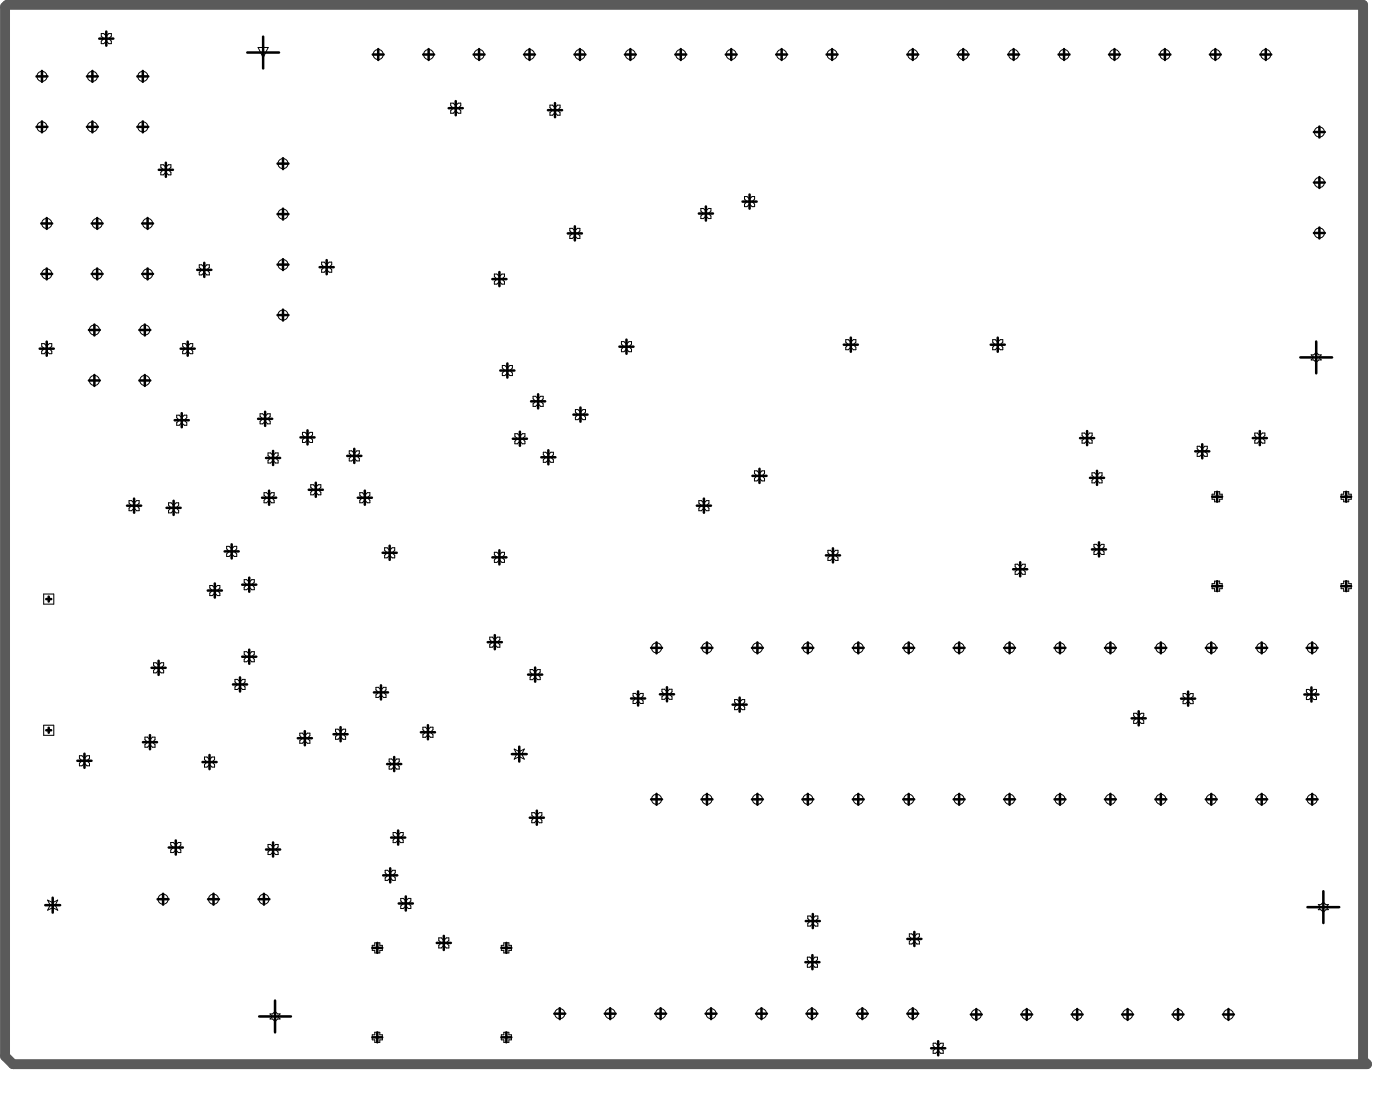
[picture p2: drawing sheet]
<svg xmlns="http://www.w3.org/2000/svg" width="235mm" height="183mm" viewBox="0 0 235 183" stroke-linecap="round" stroke-linejoin="round" font-family="sans-serif">
<g fill="none" stroke="#000" stroke-width=".17">
<path d="M17 5.6h.4l.4 .4 .4-.4h.5v.4l-.5 .5 .5 .4v.4h-.5l-.4-.4-.4 .4h-.4v-.4l.4-.4-.4-.5zM43.3 8h1.6l-.8 1.6zM75.5 17.3h.4l.5 .4 .4-.4h.4v.4l-.4 .4 .4 .4v.5h-.4l-.4-.5-.5 .5h-.4v-.5l.4-.4-.4-.4zM92.2 17.6h.4l.4 .4 .4-.4h.4v.4l-.4 .5 .4 .4v.4h-.4l-.4-.4-.4 .4h-.4v-.4l.4-.4-.4-.5zM26.9 27.6h.5l.4 .4 .4-.4h.4v.4l-.4 .4 .4 .5v.4h-.4l-.4-.4-.4 .4h-.5v-.4l.5-.5-.5-.4zM95.5 38.3h.4l.4 .4 .5-.4h.4v.4l-.4 .4 .4 .4v.4h-.4l-.5-.4-.4 .4h-.4v-.4l.4-.4-.4-.4zM117.4 34.9h.5l.4 .4 .4-.4h.4v.4l-.4 .5 .4 .4v.4h-.4l-.4-.4-.4 .4h-.5v-.4l.5-.4-.5-.5zM124.8 32.9h.4l.4 .4 .4-.4h.5v.4l-.5 .5 .5 .4v.4h-.5l-.4-.4-.4 .4h-.4v-.4l.4-.4-.4-.5zM7 57.6h.4l.4 .4 .5-.4h.4v.4l-.4 .4 .4 .4v.5h-.4l-.5-.5-.4 .5h-.4v-.5l.4-.4-.4-.4zM30.6 57.6h.4l.5 .4 .4-.4h.4v.4l-.4 .4 .4 .4v.5h-.4l-.4-.5-.5 .5h-.4v-.5l.4-.4-.4-.4zM33.4 44.4h.4l.4 .4 .5-.4h.4v.4l-.4 .4 .4 .4v.5h-.4l-.5-.5-.4 .5h-.4v-.5l.4-.4-.4-.4zM53.9 43.9h.4l.4 .4 .5-.4h.4v.4l-.4 .5 .4 .4v.4h-.4l-.5-.4-.4 .4h-.4v-.4l.4-.4-.4-.5z"/>
<path d="M82.8 45.9h.5l.4 .4 .4-.4h.4v.4l-.4 .5 .4 .4v.4h-.4l-.4-.4-.4 .4h-.5v-.4l.5-.4-.5-.5zM104.1 57.2h.5l.4 .5 .4-.5h.4v.5l-.4 .4 .4 .4v.4h-.4l-.4-.4-.4 .4h-.5v-.4l.5-.4-.5-.4zM141.7 56.9h.4l.5 .4 .4-.4h.4v.4l-.4 .4 .4 .5v.4h-.4l-.4-.4-.5 .4h-.4v-.4l.4-.5-.4-.4zM166.3 56.9h.5l.4 .4 .4-.4h.4v.4l-.4 .4 .4 .5v.4h-.4l-.4-.4-.4 .4h-.5v-.4l.5-.5-.5-.4zM219.7 59.4h.4l.5-.4 .4 .4h.4l-.4 .5 .4 .4h-.4l-.4 .4-.5-.4h-.4l.4-.4zM29.6 69.5h.4l.5 .5 .4-.5h.4v.5l-.4 .4 .4 .4v.4h-.4l-.4-.4-.5 .4h-.4v-.4l.4-.4-.4-.4zM43.6 69.3h.4l.4 .4 .5-.4h.4v.4l-.4 .5 .4 .4v.4h-.4l-.5-.4-.4 .4h-.4v-.4l.4-.4-.4-.5zM44.9 75.9h.4l.5 .4 .4-.4h.4v.4l-.4 .4 .4 .4v.5h-.4l-.4-.5-.5 .5h-.4v-.5l.4-.4-.4-.4zM50.7 72.4h.4l.4 .4 .5-.4h.4v.4l-.4 .5 .4 .4v.4h-.4l-.5-.4-.4 .4h-.4v-.4l.4-.4-.4-.5zM58.5 75.5h.4l.5 .4 .4-.4h.4v.4l-.4 .5 .4 .4v.4h-.4l-.4-.4-.5 .4h-.4v-.4l.4-.4-.4-.5zM84.2 61.2h.4l.4 .4 .4-.4h.5v.4l-.5 .5 .5 .4v.4h-.5l-.4-.4-.4 .4h-.4v-.4l.4-.4-.4-.5zM86.3 72.6h.4l.4 .5 .4-.5h.5v.5l-.5 .4 .5 .4v.4h-.5l-.4-.4-.4 .4h-.4v-.4l.4-.4-.4-.4z"/>
<path d="M89.3 66.4h.5l.4 .4 .4-.4h.4v.4l-.4 .4 .4 .5v.4h-.4l-.4-.4-.4 .4h-.5v-.4l.5-.5-.5-.4zM91 75.8h.5l.4 .4 .4-.4h.4v.4l-.4 .4 .4 .4v.4h-.4l-.4-.4-.4 .4h-.5v-.4l.5-.4-.5-.4zM96.4 68.6h.4l.5 .4 .4-.4h.4v.4l-.4 .5 .4 .4v.4h-.4l-.4-.4-.5 .4h-.4v-.4l.4-.4-.4-.5zM126.4 78.9h.4l.5 .4 .4-.4h.4v.4l-.4 .4 .4 .4v.5h-.4l-.4-.5-.5 .5h-.4v-.5l.4-.4-.4-.4zM181.3 72.5h.4l.5 .5 .4-.5h.4v.5l-.4 .4 .4 .4v.4h-.4l-.4-.4-.5 .4h-.4v-.4l.4-.4-.4-.4zM183 79.2h.4l.4 .4 .4-.4h.5v.4l-.5 .4 .5 .5v.4h-.5l-.4-.4-.4 .4h-.4v-.4l.4-.5-.4-.4zM200.6 74.8h.4l.5 .4 .4-.4h.4v.4l-.4 .4 .4 .4v.4h-.4l-.4-.4-.5 .4h-.4v-.4l.4-.4-.4-.4zM210.3 72.5h.4l.4 .5 .4-.5h.5v.5l-.5 .4 .5 .4v.4h-.5l-.4-.4-.4 .4h-.4v-.4l.4-.4-.4-.4zM7.3 99.5h1.7v1.7h-1.7zM21.6 83.9h.4l.5 .4 .4-.4h.4v.4l-.4 .4 .4 .4v.5h-.4l-.4-.5-.5 .5h-.4v-.5l.4-.4-.4-.4zM28.2 84.2h.5l.4 .4 .4-.4h.4v.4l-.4 .5 .4 .4v.4h-.4l-.4-.4-.4 .4h-.5v-.4l.5-.4-.5-.5zM35.2 98.1h.4l.4 .4 .4-.4h.4v.4l-.4 .4 .4 .4v.5h-.4l-.4-.5-.4 .5h-.4v-.5l.4-.4-.4-.4z"/>
<path d="M38 91.5h.4l.4 .4 .4-.4h.5v.4l-.5 .5 .5 .4v.4h-.5l-.4-.4-.4 .4h-.4v-.4l.4-.4-.4-.5zM40.9 97.1h.4l.5 .4 .4-.4h.4v.4l-.4 .4 .4 .5v.4h-.4l-.4-.4-.5 .4h-.4v-.4l.4-.5-.4-.4zM44.2 82.5h.5l.4 .5 .4-.5h.4v.5l-.4 .4 .4 .4v.4h-.4l-.4-.4-.4 .4h-.5v-.4l.5-.4-.5-.4zM52.1 81.2h.4l.4 .4 .4-.4h.5v.4l-.5 .4 .5 .5v.4h-.5l-.4-.4-.4 .4h-.4v-.4l.4-.5-.4-.4zM60.3 82.5h.4l.4 .5 .5-.5h.4v.5l-.4 .4 .4 .4v.4h-.4l-.5-.4-.4 .4h-.4v-.4l.4-.4-.4-.4zM64.5 91.8h.4l.4 .4 .4-.4h.4v.4l-.4 .4 .4 .4v.4h-.4l-.4-.4-.4 .4h-.4v-.4l.4-.4-.4-.4zM82.8 92.5h.5l.4 .4 .4-.4h.4v.4l-.4 .5 .4 .4v.4h-.4l-.4-.4-.4 .4h-.5v-.4l.5-.4-.5-.5zM117.1 83.9h.4l.5 .4 .4-.4h.4v.4l-.4 .4 .4 .4v.5h-.4l-.4-.5-.5 .5h-.4v-.5l.4-.4-.4-.4zM138.7 92.2h.5l.4 .4 .4-.4h.4v.4l-.4 .4 .4 .5v.4h-.4l-.4-.4-.4 .4h-.5v-.4l.5-.5-.5-.4zM170.1 94.5h.4l.5 .4 .4-.4h.4v.4l-.4 .5 .4 .4v.4h-.4l-.4-.4-.5 .4h-.4v-.4l.4-.4-.4-.5zM183.3 91.2h.4l.5 .4 .4-.4h.4v.4l-.4 .4 .4 .5v.4h-.4l-.4-.4-.5 .4h-.4v-.4l.4-.5-.4-.4zM203.5 82.4h.9v.4h.4v.8h-.4v.5h-.9v-.5h-.4v-.8h.4z"/>
<path d="M203.5 97.3h.9v.5h.4v.8h-.4v.4h-.9v-.4h-.4v-.8h.4zM225.2 97.3h.8v.5h.4v.8h-.4v.4h-.8v-.4h-.5v-.8h.5zM225.2 82.4h.8v.4h.4v.8h-.4v.5h-.8v-.5h-.5v-.8h.5zM25.7 111h.5l.4 .4 .4-.4h.4v.4l-.4 .5 .4 .4v.4h-.4l-.4-.4-.4 .4h-.5v-.4l.5-.4-.5-.5zM39.4 113.8h.4l.4 .4 .4-.4h.5v.4l-.5 .5 .5 .4v.4h-.5l-.4-.4-.4 .4h-.4v-.4l.4-.4-.4-.5zM40.9 109.2h.4l.5 .4 .4-.4h.4v.4l-.4 .4 .4 .4v.5h-.4l-.4-.5-.5 .5h-.4v-.5l.4-.4-.4-.4zM63 115.1h.4l.4 .5 .5-.5h.4v.5l-.4 .4 .4 .4v.4h-.4l-.5-.4-.4 .4h-.4v-.4l.4-.4-.4-.4zM82.1 106.7h.4l.4 .5 .4-.5h.5v.5l-.5 .4 .5 .4v.4h-.5l-.4-.4-.4 .4h-.4v-.4l.4-.4-.4-.4zM88.8 112.2h.5l.4 .4 .4-.4h.4v.4l-.4 .4 .4 .4v.5h-.4l-.4-.5-.4 .5h-.5v-.5l.5-.4-.5-.4zM106.1 116.2h.4l.4 .4 .4-.4h.5v.4l-.5 .4 .5 .4v.4h-.5l-.4-.4-.4 .4h-.4v-.4l.4-.4-.4-.4zM110.9 115.5h.4l.5 .4 .4-.4h.4v.4l-.4 .4 .4 .4v.4h-.4l-.4-.4-.5 .4h-.4v-.4l.4-.4-.4-.4zM123.1 117.2h.4l.4 .4 .5-.4h.4v.4l-.4 .4 .4 .5v.4h-.4l-.5-.4-.4 .4h-.4v-.4l.4-.5-.4-.4z"/>
<path d="M190 119.5h.4l.4 .4 .4-.4h.5v.4l-.5 .4 .5 .5v.4h-.5l-.4-.4-.4 .4h-.4v-.4l.4-.5-.4-.4zM198.2 116.2h.5l.4 .4 .4-.4h.4v.4l-.4 .4 .4 .5v.4h-.4l-.4-.4-.4 .4h-.5v-.4l.5-.5-.5-.4zM218.9 115.5h.4l.5 .4 .4-.4h.4v.4l-.4 .4 .4 .5v.4h-.4l-.4-.4-.5 .4h-.4v-.4l.4-.5-.4-.4zM7.3 121.5h1.7v1.7h-1.7zM13.3 126.6h.4l.5 .4 .4-.4h.4v.4l-.4 .4 .4 .5v.4h-.4l-.4-.4-.5 .4h-.4v-.4l.4-.5-.4-.4zM24.3 123.5h.4l.4 .4 .5-.4h.4v.4l-.4 .4 .4 .4v.5h-.4l-.5-.5-.4 .5h-.4v-.5l.4-.4-.4-.4zM34.3 126.8h.4l.4 .4 .4-.4h.5v.4l-.5 .5 .5 .4v.4h-.5l-.4-.4-.4 .4h-.4v-.4l.4-.4-.4-.5zM50.2 122.8h.5l.4 .4 .4-.4h.4v.4l-.4 .5 .4 .4v.4h-.4l-.4-.4-.4 .4h-.5v-.4l.5-.4-.5-.5zM56.2 122.1h.4l.5 .5 .4-.5h.4v.5l-.4 .4 .4 .4v.4h-.4l-.4-.4-.5 .4h-.4v-.4l.4-.4-.4-.4zM65.2 127.1h.4l.5 .5 .4-.5h.4v.5l-.4 .4 .4 .4v.4h-.4l-.4-.4-.5 .4h-.4v-.4l.4-.4-.4-.4zM65.9 139.5h.4l.4 .4 .4-.4h.5v.4l-.5 .4 .5 .4v.5h-.5l-.4-.5-.4 .5h-.4v-.5l.4-.4-.4-.4zM70.9 121.8h.4l.4 .4 .4-.4h.5v.4l-.5 .5 .5 .4v.4h-.5l-.4-.4-.4 .4h-.4v-.4l.4-.4-.4-.5z"/>
<path d="M86.2 125.5l.8 .4 .9-.4-.5 .8 .5 .9-.9-.5-.8 .5 .4-.9zM89.1 136.1h.4l.5 .5 .4-.5h.4v.5l-.4 .4 .4 .4v.4h-.4l-.4-.4-.5 .4h-.4v-.4l.4-.4-.4-.4zM8 150.8l.8 .4 .9-.4-.4 .8 .4 .9-.9-.5-.8 .5 .4-.9zM28.6 141.1h.4l.5 .4 .4-.4h.4v.4l-.4 .5 .4 .4v.4h-.4l-.4-.4-.5 .4h-.4v-.4l.4-.4-.4-.5zM44.9 141.5h.4l.5 .4 .4-.4h.4v.4l-.4 .4 .4 .4v.4h-.4l-.4-.4-.5 .4h-.4v-.4l.4-.4-.4-.4zM62.8 157.9h.8v.5h.5v.8h-.5v.4h-.8v-.4h-.4v-.8h.4zM64.5 145.8h.5l.4 .4 .4-.4h.4v.4l-.4 .4 .4 .5v.4h-.4l-.4-.4-.4 .4h-.5v-.4l.5-.5-.5-.4zM67.2 150.5h.4l.4 .4 .4-.4h.4v.4l-.4 .4 .4 .5v.4h-.4l-.4-.4-.4 .4h-.4v-.4l.4-.5-.4-.4zM73.5 157.1h.4l.5 .4 .4-.4h.4v.4l-.4 .5 .4 .4v.4h-.4l-.4-.4-.5 .4h-.4v-.4l.4-.4-.4-.5zM84.4 157.9h.9v.5h.4v.8h-.4v.4h-.9v-.4h-.4v-.8h.4zM135.4 153.4h.4l.4 .5 .4-.5h.4v.5l-.4 .4 .4 .4v.4h-.4l-.4-.4-.4 .4h-.4v-.4l.4-.4-.4-.4zM152.4 156.4h.4l.4 .5 .4-.5h.5v.5l-.5 .4 .5 .4v.4h-.5l-.4-.4-.4 .4h-.4v-.4l.4-.4-.4-.4z"/>
<path d="M220.9 151.5h.4l.5-.4 .4 .4h.4l-.4 .5 .4 .4h-.4l-.4 .4-.5-.4h-.4l.4-.4zM45.2 169.8h.5l.4-.4 .4 .4h.4l-.4 .5 .4 .4h-.4l-.4 .4-.4-.4h-.5l.5-.4zM62.8 172.9h.8v.4h.5v.9h-.5v.4h-.8v-.4h-.4v-.9h.4zM84.4 172.9h.9v.4h.4v.9h-.4v.4h-.9v-.4h-.4v-.9h.4zM135.3 160.3h.4l.4 .5 .5-.5h.4v.5l-.4 .4 .4 .4v.4h-.4l-.5-.4-.4 .4h-.4v-.4l.4-.4-.4-.4zM156.4 174.8h.4l.4 .4 .4-.4h.5v.4l-.5 .4 .5 .4v.4h-.5l-.4-.4-.4 .4h-.4v-.4l.4-.4-.4-.4z"/>
<circle cx="7" cy="12.8" r=".85"/>
<circle cx="15.5" cy="12.8" r=".85"/>
<circle cx="23.9" cy="12.8" r=".85"/>
<circle cx="63.4" cy="9.1" r=".85"/>
<circle cx="71.8" cy="9.1" r=".85"/>
<circle cx="80.3" cy="9.1" r=".85"/>
<circle cx="88.7" cy="9.1" r=".85"/>
<circle cx="97.2" cy="9.1" r=".85"/>
<circle cx="105.6" cy="9.1" r=".85"/>
<circle cx="114.1" cy="9.1" r=".85"/>
<circle cx="122.5" cy="9.1" r=".85"/>
<circle cx="131" cy="9.1" r=".85"/>
<circle cx="139.4" cy="9.1" r=".85"/>
<circle cx="153" cy="9.1" r=".85"/>
<circle cx="161.4" cy="9.1" r=".85"/>
<circle cx="169.9" cy="9.1" r=".85"/>
<circle cx="178.3" cy="9.1" r=".85"/>
<circle cx="186.8" cy="9.1" r=".85"/>
<circle cx="195.2" cy="9.1" r=".85"/>
<circle cx="203.7" cy="9.1" r=".85"/>
<circle cx="212.1" cy="9.1" r=".85"/>
<circle cx="7" cy="21.3" r=".85"/>
<circle cx="7.8" cy="37.4" r=".85"/>
<circle cx="15.5" cy="21.3" r=".85"/>
<circle cx="16.3" cy="37.4" r=".85"/>
<circle cx="23.9" cy="21.3" r=".85"/>
<circle cx="24.7" cy="37.4" r=".85"/>
<circle cx="47.4" cy="27.4" r=".85"/>
<circle cx="47.4" cy="35.9" r=".85"/>
<circle cx="221.1" cy="39" r=".85"/>
<circle cx="221.1" cy="30.6" r=".85"/>
<circle cx="221.1" cy="22.1" r=".85"/>
<circle cx="7.8" cy="45.9" r=".85"/>
<circle cx="15.8" cy="55.3" r=".85"/>
<circle cx="16.3" cy="45.9" r=".85"/>
<circle cx="24.3" cy="55.3" r=".85"/>
<circle cx="24.7" cy="45.9" r=".85"/>
<circle cx="47.4" cy="52.8" r=".85"/>
<circle cx="47.4" cy="44.3" r=".85"/>
<circle cx="15.8" cy="63.7" r=".85"/>
<circle cx="24.3" cy="63.7" r=".85"/>
<circle cx="110" cy="108.5" r=".85"/>
<circle cx="118.5" cy="108.5" r=".85"/>
<circle cx="126.9" cy="108.5" r=".85"/>
<circle cx="135.4" cy="108.5" r=".85"/>
<circle cx="143.8" cy="108.5" r=".85"/>
<circle cx="152.3" cy="108.5" r=".85"/>
<circle cx="160.7" cy="108.5" r=".85"/>
<circle cx="169.2" cy="108.5" r=".85"/>
<circle cx="177.6" cy="108.5" r=".85"/>
<circle cx="186.1" cy="108.5" r=".85"/>
<circle cx="194.5" cy="108.5" r=".85"/>
<circle cx="203" cy="108.5" r=".85"/>
<circle cx="211.4" cy="108.5" r=".85"/>
<circle cx="219.9" cy="108.5" r=".85"/>
<circle cx="110" cy="133.9" r=".85"/>
<circle cx="118.5" cy="133.9" r=".85"/>
<circle cx="126.9" cy="133.9" r=".85"/>
<circle cx="135.4" cy="133.9" r=".85"/>
<circle cx="143.8" cy="133.9" r=".85"/>
<circle cx="152.3" cy="133.9" r=".85"/>
<circle cx="160.7" cy="133.9" r=".85"/>
<circle cx="169.2" cy="133.9" r=".85"/>
<circle cx="177.6" cy="133.9" r=".85"/>
<circle cx="186.1" cy="133.9" r=".85"/>
<circle cx="194.5" cy="133.9" r=".85"/>
<circle cx="203" cy="133.9" r=".85"/>
<circle cx="211.4" cy="133.9" r=".85"/>
<circle cx="219.9" cy="133.9" r=".85"/>
<circle cx="27.3" cy="150.6" r=".85"/>
<circle cx="35.8" cy="150.6" r=".85"/>
<circle cx="44.2" cy="150.6" r=".85"/>
<circle cx="93.8" cy="169.8" r=".85"/>
<circle cx="102.2" cy="169.8" r=".85"/>
<circle cx="110.7" cy="169.8" r=".85"/>
<circle cx="119.2" cy="169.8" r=".85"/>
<circle cx="127.6" cy="169.8" r=".85"/>
<circle cx="136.1" cy="169.8" r=".85"/>
<circle cx="144.5" cy="169.8" r=".85"/>
<circle cx="153" cy="169.8" r=".85"/>
<circle cx="163.6" cy="169.9" r=".85"/>
<circle cx="172" cy="169.9" r=".85"/>
<circle cx="180.5" cy="169.9" r=".85"/>
<circle cx="188.9" cy="169.9" r=".85"/>
<circle cx="197.4" cy="169.9" r=".85"/>
<circle cx="205.9" cy="169.9" r=".85"/>
</g>
<path d="M1.2 .8h227.2v176.8l.7 .7h-226.9l-1.4-1.4v-175.8z" fill="none" stroke="#5a5a5a" stroke-width="1.7"/>
<g fill="none" stroke="#000" stroke-width=".42">
<path d="M6.1 12.8h1.8M7 11.9v1.8M14.6 12.8h1.8M15.5 11.9v1.8M16.6 6.5h2.4M17.8 5.3v2.4M23 12.8h1.8M23.9 11.9v1.8M41.4 8.8h5.4M44.1 6.1v5.4M62.5 9.1h1.8M63.4 8.2v1.8"/>
<path d="M70.9 9.1h1.8M71.8 8.2v1.8M75.2 18.1h2.3M76.4 16.9v2.4M79.4 9.1h1.8M80.3 8.2v1.8M87.8 9.1h1.8M88.7 8.2v1.8M91.8 18.5h2.4M93 17.3v2.3M96.3 9.1h1.8M97.2 8.2v1.8"/>
<path d="M104.7 9.1h1.8M105.6 8.2v1.8M113.2 9.1h1.8M114.1 8.2v1.8M121.6 9.1h1.8M122.5 8.2v1.8M130.1 9.1h1.8M131 8.2v1.8M138.5 9.1h1.8M139.4 8.2v1.8M152 9.1h1.9M153 8.2v1.8"/>
<path d="M160.5 9.1h1.8M161.4 8.2v1.8M168.9 9.1h1.9M169.9 8.2v1.8M177.4 9.1h1.8M178.3 8.2v1.8M185.8 9.1h1.9M186.8 8.2v1.8M194.3 9.1h1.8M195.2 8.2v1.8M202.7 9.1h1.9M203.7 8.2v1.8"/>
<path d="M211.2 9.1h1.8M212.1 8.2v1.8M6.1 21.3h1.8M6.9 37.4h1.8M7 20.3v1.9M7.8 36.5v1.8M14.6 21.3h1.8M15.4 37.4h1.8M15.5 20.3v1.9M16.3 36.5v1.8M23 21.3h1.8M23.8 37.4h1.8"/>
<path d="M23.9 20.3v1.9M24.7 36.5v1.8M26.6 28.4h2.4M27.8 27.3v2.3M46.5 35.9h1.8M46.5 27.4h1.8M47.4 26.5v1.8M47.4 35v1.8M95.1 39.1h2.4M96.3 37.9v2.4M117.1 35.8h2.4M118.3 34.6v2.4"/>
<path d="M124.4 33.8h2.4M125.6 32.6v2.4M220.2 39h1.8M220.2 30.6h1.8M220.2 22.1h1.8M221.1 21.2v1.8M221.1 29.7v1.8M221.1 38.1v1.8M6.6 58.4h2.4M6.9 45.9h1.8M7.8 45v1.8M7.8 57.2v2.4"/>
<path d="M14.9 55.3h1.8M15.4 45.9h1.8M15.8 54.4v1.8M16.3 45v1.8M23.4 55.3h1.8M23.8 45.9h1.8M24.3 54.4v1.8M24.7 45v1.8M30.3 58.4h2.3M31.5 57.2v2.4M33 45.2h2.4M34.2 44v2.4"/>
<path d="M46.5 52.8h1.8M46.5 44.3h1.8M47.4 43.4v1.8M47.4 51.9v1.8M53.6 44.8h2.3M54.7 43.6v2.3M82.5 46.8h2.4M83.7 45.6v2.3M103.8 58.1h2.4M105 56.9v2.4M141.4 57.7h2.4M142.6 56.6v2.3"/>
<path d="M166 57.7h2.4M167.2 56.6v2.3M217.9 59.9h5.3M220.6 57.2v5.3M14.9 63.7h1.8M15.8 62.8v1.8M23.4 63.7h1.8M24.3 62.8v1.8M29.3 70.4h2.3M30.5 69.2v2.4M43.2 70.2h2.4M44.4 69v2.3"/>
<path d="M44.6 76.7h2.3M45.8 75.5v2.4M50.3 73.3h2.4M51.5 72.1v2.4M58.2 76.4h2.4M59.4 75.2v2.4M83.8 62.1h2.4M85 60.9v2.4M85.9 73.5h2.4M87.1 72.3v2.4M89 67.2h2.4M90.2 66v2.4"/>
<path d="M90.7 76.6h2.4M91.9 75.4v2.4M96.1 69.5h2.3M97.3 68.3v2.3M126.1 79.7h2.4M127.3 78.5v2.4M181 73.4h2.3M182.2 72.2v2.4M183.8 78.9v2.3M200.3 75.6h2.3M201.5 74.4v2.4M209.9 73.4h2.4"/>
<path d="M211.1 72.2v2.4M8.2 99.9v.9M21.3 84.7h2.4M22.5 83.5v2.4M27.9 85.1h2.4M29.1 83.9v2.4M34.8 98.9h2.4M36 97.7v2.4M37.6 92.4h2.4M38.8 91.2v2.3M40.6 97.9h2.3M41.8 96.8v2.3"/>
<path d="M43.9 83.4h2.4M45.1 82.2v2.4M51.7 82h2.4M52.9 80.9v2.3M60 83.4h2.3M61.1 82.2v2.4M64.1 92.6h2.4M65.3 91.4v2.4M82.5 93.4h2.4M83.7 92.2v2.3M116.8 84.7h2.3M118 83.5v2.4"/>
<path d="M138.4 93h2.4M139.6 91.8v2.4M169.8 95.4h2.3M171 94.2v2.3M182.6 80h2.4M183 92h2.3M184.2 90.8v2.4M203.1 98.2h1.7M203.1 83.2h1.7M204 82.4v1.6M204 97.4v1.6M224.7 98.2h1.7"/>
<path d="M224.7 83.2h1.7M225.6 82.4v1.6M225.6 97.4v1.6M7.7 100.4h.9M25.4 111.9h2.4M26.6 110.7v2.4M39 114.7h2.4M40.2 113.5v2.3M40.6 110h2.3M41.8 108.8v2.4M62.7 116h2.3M63.8 114.8v2.4"/>
<path d="M81.7 107.6h2.4M82.9 106.4v2.4M88.5 113h2.4M89.7 111.8v2.4M105.7 117h2.4M106.9 115.8v2.4M109.1 108.5h1.8M110 107.6v1.8M110.6 116.3h2.3M111.8 115.1v2.4M117.6 108.5h1.8M118.5 107.6v1.8"/>
<path d="M122.8 118h2.3M123.9 116.9v2.3M126 108.5h1.8M126.9 107.6v1.8M134.5 108.5h1.8M135.4 107.6v1.8M142.9 108.5h1.8M143.8 107.6v1.8M151.4 108.5h1.8M152.3 107.6v1.8M159.8 108.5h1.8M160.7 107.6v1.8"/>
<path d="M168.3 108.5h1.8M169.2 107.6v1.8M176.7 108.5h1.8M177.6 107.6v1.8M185.2 108.5h1.8M186.1 107.6v1.8M190.8 119.1v2.4M193.6 108.5h1.8M194.5 107.6v1.8M197.9 117h2.4M199.1 115.8v2.4M202.1 108.5h1.8"/>
<path d="M203 107.6v1.8M210.5 108.5h1.8M211.4 107.6v1.8M218.6 116.3h2.3M219 108.5h1.8M219.8 115.2v2.3M219.9 107.6v1.8M7.7 122.3h.9M8.2 121.9v.8M13 127.4h2.3M14.2 126.3v2.3M23.9 124.3h2.4"/>
<path d="M25.1 123.1v2.4M33.9 127.7h2.4M35.1 126.5v2.3M49.9 123.7h2.4M51.1 122.5v2.3M55.9 123h2.4M57.1 121.8v2.4M64.9 128h2.3M66.1 126.8v2.4M66.7 139.1v2.4M70.5 122.7h2.4M71.7 121.5v2.3"/>
<path d="M85.8 126.3h2.5M87 125.1v2.5M88.8 137h2.3M90 135.8v2.4M109.1 133.9h1.8M110 133v1.8M117.6 133.9h1.8M118.5 133v1.8M126 133.9h1.8M126.9 133v1.8M134.5 133.9h1.8M135.4 133v1.8"/>
<path d="M142.9 133.9h1.8M143.8 133v1.8M151.4 133.9h1.8M152.3 133v1.8M159.8 133.9h1.8M160.7 133v1.8M168.3 133.9h1.8M169.2 133v1.8M176.7 133.9h1.8M177.6 133v1.8M185.2 133.9h1.8M186.1 133v1.8"/>
<path d="M189.6 120.3h2.4M193.6 133.9h1.8M194.5 133v1.8M202.1 133.9h1.8M203 133v1.8M210.5 133.9h1.8M211.4 133v1.8M219 133.9h1.8M219.9 133v1.8M7.6 151.6h2.5M8.8 150.4v2.5M26.4 150.6h1.8"/>
<path d="M27.3 149.7v1.8M28.3 142h2.3M29.5 140.8v2.4M34.9 150.6h1.8M35.8 149.7v1.8M43.3 150.6h1.8M44.2 149.7v1.8M44.6 142.3h2.3M45.8 141.1v2.4M62.4 158.8h1.7M63.2 158v1.6M64.2 146.6h2.4"/>
<path d="M65.4 145.4v2.4M65.5 140.3h2.4M66.8 151.3h2.4M68 150.2v2.3M73.2 158h2.4M74.4 156.8v2.3M84 158.8h1.7M84.8 158v1.6M135 154.3h2.4M136.1 160v2.4M136.2 153.1v2.4M152 157.3h2.4"/>
<path d="M153.2 156.1v2.4M219.1 152h5.3M221.8 149.3v5.3M43.4 170.3h5.4M46.1 167.6v5.3M62.4 173.8h1.7M63.2 172.9v1.7M84 173.8h1.7M84.8 172.9v1.7M92.9 169.8h1.8M93.8 168.9v1.8M101.3 169.8h1.9"/>
<path d="M102.3 168.9v1.8M109.8 169.8h1.8M110.7 168.9v1.8M118.2 169.8h1.9M119.2 168.9v1.8M126.7 169.8h1.8M127.6 168.9v1.8M135 161.2h2.3M135.1 169.8h1.9M136.1 168.9v1.8M143.6 169.8h1.8M144.5 168.9v1.8"/>
<path d="M152 169.8h1.9M153 168.9v1.8M156 175.6h2.4M157.2 174.4v2.4M162.7 169.9h1.8M163.6 169v1.9M171.1 169.9h1.9M172 169v1.9M179.6 169.9h1.8M180.5 169v1.9M188 169.9h1.9M188.9 169v1.9"/>
<path d="M196.5 169.9h1.8M197.4 169v1.9M204.9 169.9h1.9M205.9 169v1.9"/>
</g>
</svg>
